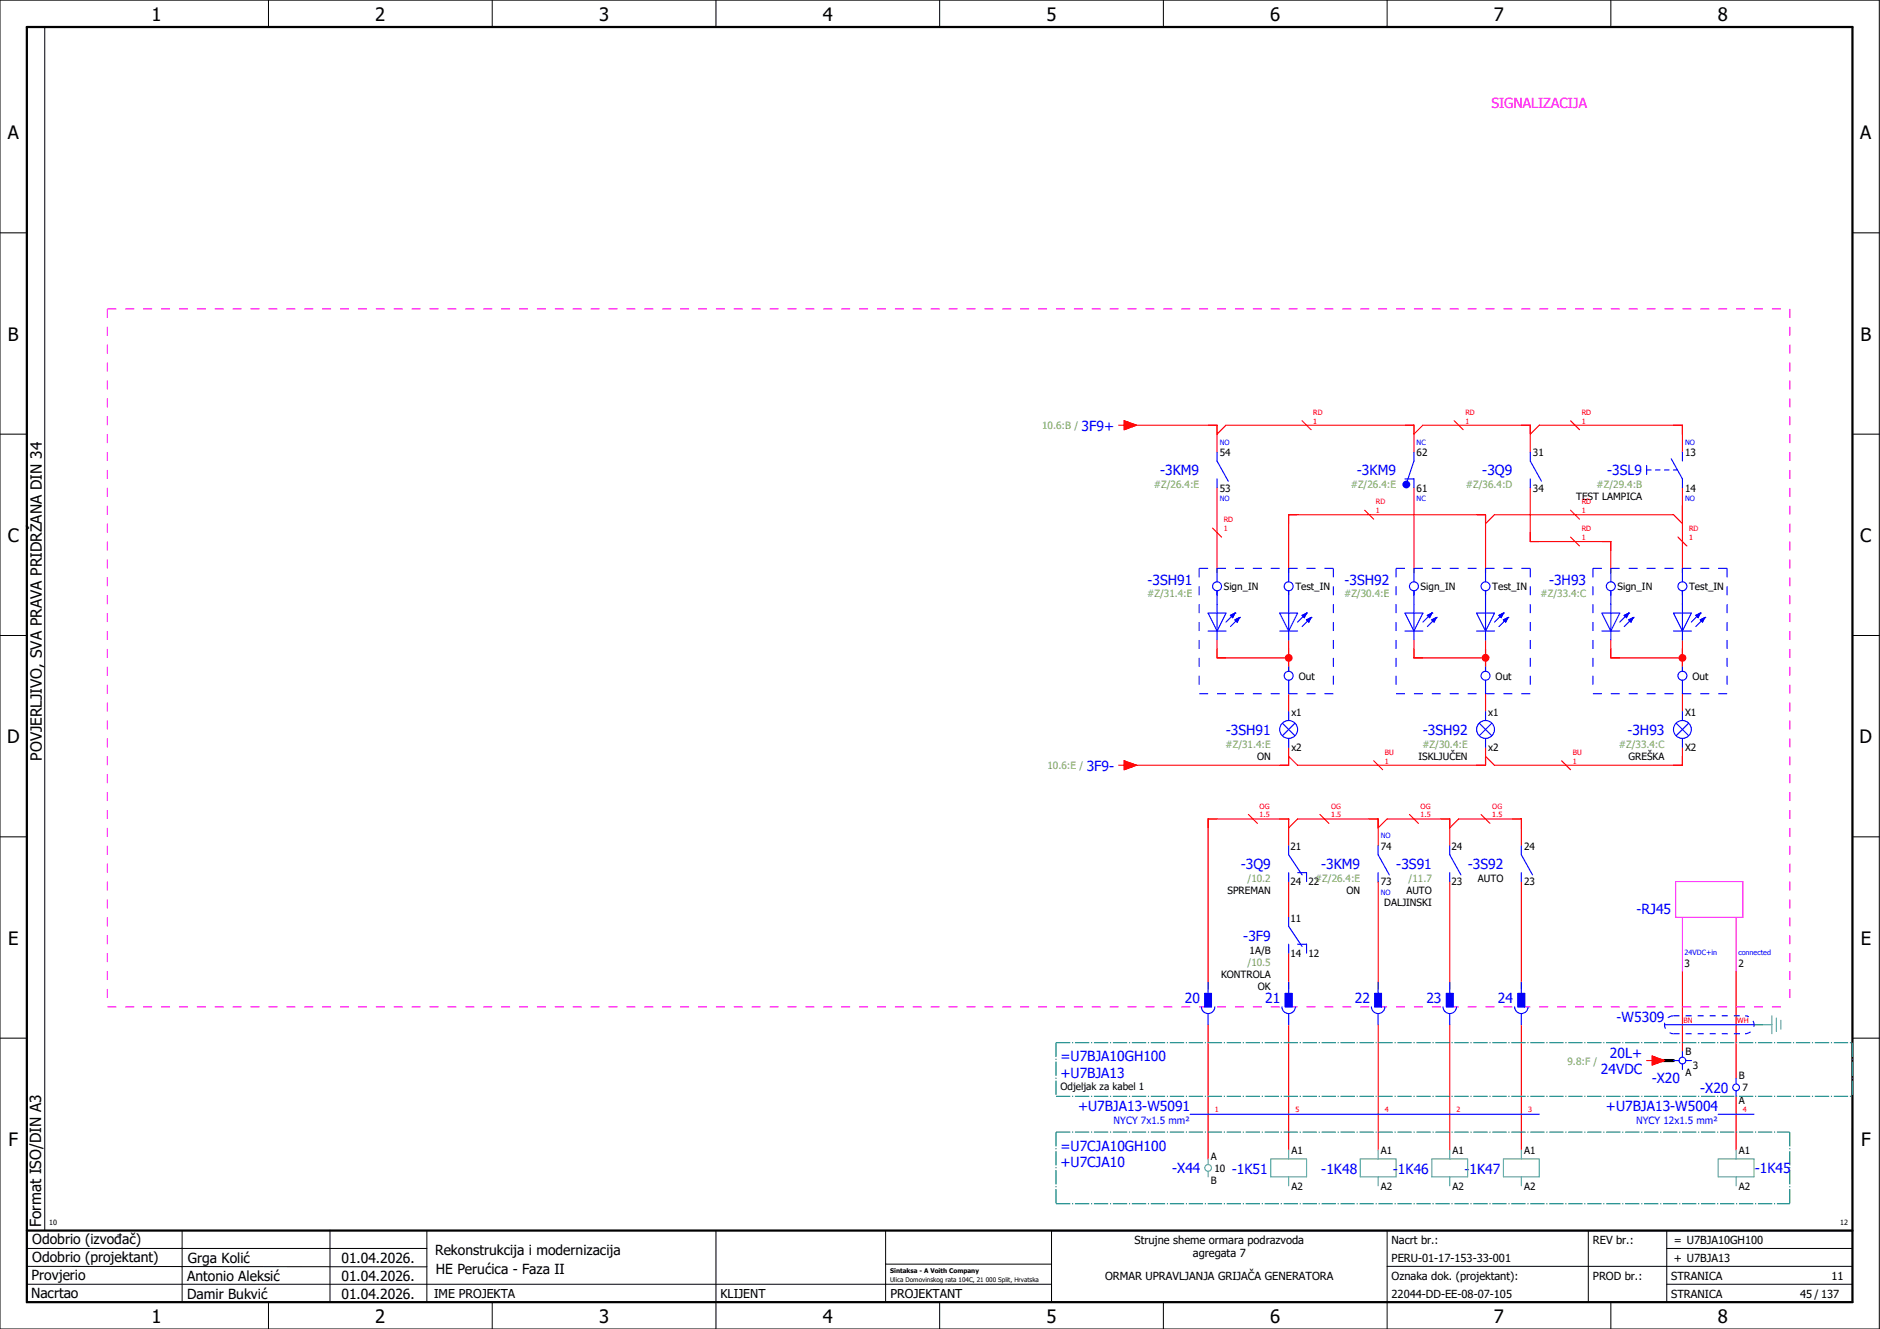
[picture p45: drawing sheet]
<svg xmlns="http://www.w3.org/2000/svg" width="420mm" height="297mm" viewBox="0 0 420 297" stroke-linecap="round" stroke-linejoin="round" font-family="sans-serif">
<defs><g id="words">
<g font-size="4.1">
<text x="33.9" y="4.7">1</text>
<text x="83.9" y="4.7">2</text>
<text x="133.9" y="4.7">3</text>
<text x="183.9" y="4.7">4</text>
<text x="233.9" y="4.7">5</text>
<text x="283.9" y="4.7">6</text>
<text x="333.9" y="4.7">7</text>
<text x="383.9" y="4.7">8</text>
<text x="1.8" y="31.2">A</text>
<text x="415.8" y="31.2">A</text>
<text x="1.8" y="76.2">B</text>
<text x="415.8" y="76.2">B</text>
<text x="1.8" y="121.2">C</text>
<text x="415.8" y="121.2">C</text>
<text x="1.6" y="166.2">D</text>
<text x="415.6" y="166.2">D</text>
<text x="1.8" y="211.2">E</text>
<text x="415.8" y="211.2">E</text>
<text x="1.9" y="256.2">F</text>
<text x="415.9" y="256.2">F</text>
<text x="33.9" y="295.7">1</text>
<text x="83.9" y="295.7">2</text>
<text x="133.9" y="295.7">3</text>
<text x="183.9" y="295.7">4</text>
<text x="233.9" y="295.7">5</text>
<text x="283.9" y="295.7">6</text>
<text x="333.9" y="295.7">7</text>
<text x="383.9" y="295.7">8</text>
</g>
<g font-size="3.4">
<text x="9.4" y="170" transform="rotate(-90 9.4 170)">POVJERLJIVO, SVA PRAVA PRIDRŽANA DIN 34</text>
<text x="9.2" y="274.3" transform="rotate(-90 9.2 274.3)">Format ISO/DIN A3</text>
</g>
<text font-size="3.1" fill="#f0f" x="333.3" y="24.1">SIGNALIZACIJA</text>
<g font-size="3.1" fill="#00f">
<text x="241.7" y="96.3">3F9+</text>
<text x="259.3" y="106.3">-3KM9</text>
<text x="303.3" y="106.3">-3KM9</text>
<text x="331.3" y="106.3">-3Q9</text>
<text x="359.2" y="106.3">-3SL9</text>
<text x="256.5" y="130.6">-3SH91</text>
<text x="300.5" y="130.6">-3SH92</text>
<text x="346.2" y="130.6">-3H93</text>
<text x="274" y="164.3">-3SH91</text>
<text x="318" y="164.3">-3SH92</text>
<text x="363.7" y="164.3">-3H93</text>
<text x="242.9" y="172.3">3F9-</text>
<text x="277.3" y="194.3">-3Q9</text>
<text x="295.3" y="194.3">-3KM9</text>
<text x="312.1" y="194.3">-3S91</text>
<text x="328.1" y="194.3">-3S92</text>
<text x="365.8" y="204.3">-RJ45</text>
<text x="277.9" y="210.3">-3F9</text>
<text x="264.8" y="224.1">20</text>
<text x="282.8" y="224.1">21</text>
<text x="302.8" y="224.1">22</text>
<text x="318.8" y="224.1">23</text>
<text x="334.8" y="224.1">24</text>
<text x="361.3" y="228.4">-W5309</text>
<text x="237" y="237.1">=U7BJA10GH100</text>
<text x="359.8" y="236.4">20L+</text>
<text x="237" y="240.9">+U7BJA13</text>
<text x="357.8" y="240.1">24VDC</text>
<text x="369.1" y="242">-X20</text>
<text x="380" y="244.3">-X20</text>
<text x="240.9" y="248.4">+U7BJA13-W5091</text>
<text x="358.9" y="248.4">+U7BJA13-W5004</text>
<text x="237" y="257.1">=U7CJA10GH100</text>
<text x="237" y="260.9">+U7CJA10</text>
<text x="262" y="262.3">-X44</text>
<text x="275.3" y="262.4">-1K51</text>
<text x="295.3" y="262.4">-1K48</text>
<text x="311.3" y="262.4">-1K46</text>
<text x="327.3" y="262.4">-1K47</text>
<text x="392.2" y="262.1">-1K45</text>
</g>
<g font-size="3.1">
<text x="7.2" y="278.1">Odobrio (izvođač)</text>
<text x="97.2" y="280.5">Rekonstrukcija i modernizacija</text>
<text x="7.1" y="286.1">Provjerio</text>
<text x="7.2" y="282.1">Odobrio (projektant)</text>
<text x="41.8" y="286.2">Antonio Aleksić</text>
<text x="42" y="282.3">Grga Kolić</text>
<text x="76.3" y="282.3">01.04.2026.</text>
<text x="76.3" y="286.3">01.04.2026.</text>
<text x="97.4" y="284.8">HE Perućica - Faza II</text>
<text x="6.9" y="290">Nacrtao</text>
<text x="41.8" y="290.3">Damir Bukvić</text>
<text x="76.3" y="290.3">01.04.2026.</text>
</g>
<g font-size="2.7">
<text x="97" y="290.1">IME PROJEKTA</text>
<text x="161" y="290.1">KLIJENT</text>
<text x="199" y="290.1">PROJEKTANT</text>
</g>
<g font-size="2.5">
<text x="253.5" y="278">Strujne sheme ormara podrazvoda</text>
<text x="266.6" y="281">agregata 7</text>
<text x="311" y="278">Nacrt br.:</text>
<text x="356" y="278">REV br.:</text>
<text x="374.1" y="278">= U7BJA10GH100</text>
<text x="247" y="286">ORMAR UPRAVLJANJA GRIJAČA GENERATORA</text>
<text x="311" y="286">Oznaka dok. (projektant):</text>
<text x="311" y="282">PERU-01-17-153-33-001</text>
<text x="356" y="286">PROD br.:</text>
<text x="373.5" y="286">STRANICA</text>
<text x="374.1" y="282.1">+ U7BJA13</text>
<text x="409.3" y="286">11</text>
<text x="311" y="290">22044-DD-EE-08-07-105</text>
<text x="373.5" y="290">STRANICA</text>
<text x="402.3" y="290">45 / 137</text>
</g>
<g font-size="2.2" fill="#7ca552">
<text x="232.9" y="95.9">10.6:B /</text>
<text x="257.9" y="109.2">#Z/26.4:E</text>
<text x="301.9" y="109.2">#Z/26.4:E</text>
<text x="327.6" y="109.2">#Z/36.4:D</text>
<text x="356.8" y="109.2">#Z/29.4:B</text>
<text x="256.4" y="133.5">#Z/31.4:E</text>
<text x="300.4" y="133.5">#Z/30.4:E</text>
<text x="344.3" y="133.5">#Z/33.4:C</text>
<text x="273.9" y="167.2">#Z/31.4:E</text>
<text x="317.9" y="167.2">#Z/30.4:E</text>
<text x="361.8" y="167.2">#Z/33.4:C</text>
<text x="234.1" y="171.9">10.6:E /</text>
<text x="278.8" y="197.2">/10.2</text>
<text x="293.9" y="197.2">#Z/26.4:E</text>
<text x="314.8" y="197.2">/11.7</text>
<text x="278.8" y="215.9">/10.5</text>
<text x="350.3" y="237.9">9.8:F /</text>
</g>
<g font-size="2.2">
<text x="272.6" y="102">54</text>
<text x="316.6" y="102">62</text>
<text x="342.6" y="102">31</text>
<text x="376.6" y="102">13</text>
<text x="272.6" y="109.9">53</text>
<text x="316.6" y="109.9">61</text>
<text x="342.6" y="109.9">34</text>
<text x="352.3" y="111.9">TEST LAMPICA</text>
<text x="376.6" y="109.9">14</text>
<text x="273.5" y="131.9">Sign_IN</text>
<text x="289.5" y="131.9">Test_IN</text>
<text x="317.5" y="131.9">Sign_IN</text>
<text x="333.5" y="131.9">Test_IN</text>
<text x="361.5" y="131.9">Sign_IN</text>
<text x="377.5" y="131.9">Test_IN</text>
<text x="290.3" y="151.9">Out</text>
<text x="334.2" y="151.9">Out</text>
<text x="378.2" y="151.9">Out</text>
<text x="288.6" y="160">x1</text>
<text x="332.6" y="160">x1</text>
<text x="376.6" y="160">X1</text>
<text x="288.6" y="167.9">x2</text>
<text x="332.6" y="167.9">x2</text>
<text x="376.6" y="167.9">X2</text>
<text x="280.9" y="169.9">ON</text>
<text x="317" y="169.9">ISKLJUČEN</text>
<text x="364" y="169.9">GREŠKA</text>
<text x="288.4" y="190">21</text>
<text x="308.6" y="190">74</text>
<text x="324.4" y="190">24</text>
<text x="340.6" y="190">24</text>
<text x="288.4" y="197.9">24</text>
<text x="292.4" y="197.9">22</text>
<text x="308.6" y="197.9">73</text>
<text x="324.4" y="197.9">23</text>
<text x="330.3" y="197.2">AUTO</text>
<text x="340.6" y="197.9">23</text>
<text x="274.3" y="199.9">SPREMAN</text>
<text x="300.9" y="199.9">ON</text>
<text x="309.4" y="202.6">DALJINSKI</text>
<text x="314.3" y="199.9">AUTO</text>
<text x="288.4" y="206">11</text>
<text x="279.3" y="213.2">1A/B</text>
<text x="288.4" y="213.9">14</text>
<text x="292.4" y="213.9">12</text>
<text x="272.9" y="218.6">KONTROLA</text>
<text x="281.1" y="221.3">OK</text>
<text x="376.5" y="216.1">3</text>
<text x="388.5" y="216.1">2</text>
<text x="376.7" y="235.8">B</text>
<text x="378.3" y="239">3</text>
<text x="237" y="243.6">Odjeljak za kabel 1</text>
<text x="376.7" y="240.5">A</text>
<text x="388.6" y="241.2">B</text>
<text x="389.4" y="243.9">7</text>
<text x="388.6" y="246.7">A</text>
<text x="288.6" y="258">A1</text>
<text x="308.6" y="258">A1</text>
<text x="324.6" y="258">A1</text>
<text x="340.6" y="258">A1</text>
<text x="388.6" y="258">A1</text>
<text x="270.6" y="259.2">A</text>
<text x="271.4" y="261.9">10</text>
<text x="270.6" y="264.7">B</text>
<text x="288.6" y="265.9">A2</text>
<text x="308.6" y="265.9">A2</text>
<text x="324.6" y="265.9">A2</text>
<text x="340.6" y="265.9">A2</text>
<text x="388.6" y="265.9">A2</text>
</g>
<g font-size="2.2" fill="#00f">
<text x="248.9" y="251.3">NYCY 7x1.5 mm²</text>
<text x="365.7" y="251.3">NYCY 12x1.5 mm²</text>
</g>
<g font-size="1.6" fill="#f00">
<text x="293.5" y="94.7">1</text>
<text x="293.5" y="92.8">RD</text>
<text x="327.5" y="94.7">1</text>
<text x="327.5" y="92.8">RD</text>
<text x="353.5" y="94.7">1</text>
<text x="353.5" y="92.8">RD</text>
<text x="307.5" y="112.8">RD</text>
<text x="353.5" y="112.8">RD</text>
<text x="273.5" y="118.7">1</text>
<text x="273.5" y="116.8">RD</text>
<text x="307.5" y="114.7">1</text>
<text x="353.5" y="118.8">RD</text>
<text x="353.5" y="114.7">1</text>
<text x="377.5" y="118.8">RD</text>
<text x="353.5" y="120.7">1</text>
<text x="377.5" y="120.7">1</text>
<text x="309.5" y="170.7">1</text>
<text x="309.5" y="168.8">BU</text>
<text x="351.5" y="170.7">1</text>
<text x="351.5" y="168.8">BU</text>
<text x="281.5" y="182.7">1.5</text>
<text x="281.5" y="180.8">OG</text>
<text x="297.5" y="182.7">1.5</text>
<text x="297.5" y="180.8">OG</text>
<text x="317.5" y="182.7">1.5</text>
<text x="317.5" y="180.8">OG</text>
<text x="333.5" y="182.7">1.5</text>
<text x="333.5" y="180.8">OG</text>
<text x="376.3" y="228.7">BN</text>
<text x="388.3" y="228.7">WH</text>
<text x="271.5" y="248.5">1</text>
<text x="289.5" y="248.5">5</text>
<text x="309.5" y="248.5">4</text>
<text x="325.5" y="248.5">2</text>
<text x="341.5" y="248.5">3</text>
<text x="389.5" y="248.5">4</text>
</g>
<g font-size="1.6" fill="#00f">
<text x="272.6" y="99.4">NO</text>
<text x="316.6" y="99.4">NC</text>
<text x="376.6" y="99.4">NO</text>
<text x="272.6" y="112">NO</text>
<text x="316.6" y="112">NC</text>
<text x="376.6" y="112">NO</text>
<text x="308.6" y="187.4">NO</text>
<text x="308.6" y="200">NO</text>
<text x="376.5" y="213.5">24VDC+in</text>
<text x="388.5" y="213.5">connected</text>
</g>
<g font-size="1.6">
<text x="11" y="273.7">10</text>
<text x="411.2" y="273.7">12</text>
</g>
<g font-size="1.4">
<text x="198.9" y="284.4">Sintaksa - A Voith Company</text>
<text x="198.9" y="286.4">Ulica Domovinskog rata 104C, 21 000 Split, Hrvatska</text>
</g>
</g></defs>
<g fill="none" stroke="#000" stroke-width=".22">
<path d="M0 0h420v297h-420zM10 6v269M60 0v6M110 0v6M160 0v6M210 0v6M260 0v6M310 0v6M360 0v6M0 52h6M414 52h6M0 97h6"/>
<path d="M414 97h6M0 142h6M414 142h6M414 176.3v87.4M0 187h6M414 187h6M0 232h6M414 232h6M6 279h89.4M40.7 275v16M73.7 274.9v16M95.4 275.1v16"/>
<path d="M160 275v22M197.9 275.1v16M310 275v22M355 275v16M372.5 279h41.5M372.5 275v16M414 275h-179v16M6 283l89.4 .1M6 287h229M60 291v6M110 291v6M197.9 282.5h37.1"/>
<path d="M210 291v6M260 291v6M310 283h104M360 291v6M372.5 287h41.5"/>
</g>
<path d="M6 6h408v285h-408zM6 275h408" fill="none" stroke="#000" stroke-width=".5"/>
<g fill="none" stroke="#f00" stroke-width=".25">
<path d="M252 95h20v6M274 95h42v6M318 95h24v6M344 95h32v6M272 109v19M316 109v19M334 115h40M342 109v12h18v7M376 109v19M288 128v-13h44v13M272 143v4h16M288 143v7"/>
<path d="M288 155v4M316 143v4h14M332 143v7M332 155v4M360 143v4h14M376 143v7M376 155v4M288 167v4h-36M332 167v4h-42M376 167v4h-42M288 189v-6h-18v38M288 185l2-2h18v6"/>
<path d="M288 197v8M308 185l2-2h14v6M308 197v24M324 185l2-2h14v6M324 197v24M340 197v24M288 213v8M376 217v18M388 217v24M270 229v30M288 229v28M308 229v28"/>
<path d="M324 229v28M340 229v28M388 245v12"/>
</g>
<path d="M272 132v3M288 132v3M316 132v3M332 132v3M360 132v3M376 132v3" fill="none" stroke="#00f" stroke-width=".25"/>
<path d="M370 237h4" fill="none" stroke="#000" stroke-width=".7"/>
<path d="M392 229h2" fill="none" stroke="#00be00" stroke-width=".25" stroke-dasharray="3.2 .4 .3 .4" stroke-linecap="butt"/>
<circle cx="288" cy="147" r=".87" fill="#f00"/>
<path d="M316 145v2h2M330 147h2M332 145v4" fill="none" stroke="#f00" stroke-width=".25"/>
<circle cx="332" cy="147" r=".88" fill="#f00"/>
<path d="M314 95h2v2l2-2M374 95h2v2M290 115h-2v2M376 113v4l-2-2M360 145v2h2M374 147h2M376 145v4M330 171h2v-2l2 2" fill="none" stroke="#f00" stroke-width=".25"/>
<circle cx="376" cy="147" r=".87" fill="#f00"/>
<path d="M270 95h2v2l2-2M291 94l2 2M340 95h2v2l2-2M271 118l2 2M305 114l2 2M330 115h2v2l2-2M342 119v2h2M358 121h2v2M286 171h2v-2l2 2M307 170l2 2M376 169v2h-2" fill="none" stroke="#f00" stroke-width=".25"/>
<path d="M24 69h376M24 69v156M400 69v156M24 225h376" fill="none" stroke="#f0f" stroke-width=".25" stroke-dasharray="2 2" stroke-linecap="butt"/>
<g fill="none" stroke="#00f" stroke-width=".25">
<path d="M272 101v2l2.5 4.5M272 107v2M314 107h2v2M316 101v2l-1.5 4.5M368 104v2M368 105h1M370 105h1M372 105h1M373.5 102.5l2.5 4.5v2M374 105h.9M376 101v2M270 137h4l-2 4z"/>
<path d="M272 127v3M272 132v1M272 135v8M275 137.5l1-.5-.5 1zM276 137h.1M276 138.5l1-.5-.5 1zM276 137l-2 2M277 138h.1M277 138l-2 2M286 137h4l-2 4zM288 127v3M288 132v1"/>
<path d="M288 135v8M291 137.5l1-.5-.5 1zM292 137h.1M292 138.5l1-.5-.5 1zM292 137l-2 2M293 138h.1M293 138l-2 2M314 137h4l-2 4zM316 127v3M316 132v1M316 135v8M319 137.5l1-.5-.5 1z"/>
<path d="M320 137h.1M320 138.5l1-.5-.5 1zM320 137l-2 2M321 138h.1M321 138l-2 2M330 137h4l-2 4zM332 127v3M332 132v1M332 135v8M335 137.5l1-.5-.5 1zM336 137h.1M336 138.5l1-.5-.5 1z"/>
<path d="M336 137l-2 2M337 138h.1M337 138l-2 2M270 141h4M286 141h4M288 149v1M288 152v3M288 159v2M314 141h4M330 141h4M332 149v1M332 152v3"/>
<path d="M332 159v2M286.6 161.6l2.8 2.8M288 165v2M289.4 161.6l-2.8 2.8M330.6 161.6l2.8 2.8M332 165v2M333.4 161.6l-2.8 2.8M288 189v2l3 4.5M288 195v2M290 195h2v2M308 189v2l2.5 4.5M308 195v2"/>
<path d="M270 219.5v2.5M288 219.5v2.5M308 219.5v2.5M324 219.5v2.5M340 219.5v2.5M268.5 225a1.5 1.5 0 0 0 1.5 1.5 1.5 1.5 0 0 0 1.5-1.5M269.2 222h1.5v3h-1.5zM270 226.5v2.5M286.5 225a1.5 1.5 0 0 0 1.5 1.5 1.5 1.5 0 0 0 1.5-1.5M287.3 222h1.5v3h-1.5zM288 226.5v2.5M306.5 225a1.5 1.5 0 0 0 1.5 1.5 1.5 1.5 0 0 0 1.5-1.5"/>
<path d="M307.3 222h1.5v3h-1.5zM308 226.5v2.5M322.5 225a1.5 1.5 0 0 0 1.5 1.5 1.5 1.5 0 0 0 1.5-1.5M323.2 222h1.5v3h-1.5zM324 226.5v2.5M338.5 225a1.5 1.5 0 0 0 1.5 1.5 1.5 1.5 0 0 0 1.5-1.5M339.3 222h1.5v3h-1.5zM340 226.5v2.5M266 249h78"/>
<circle cx="272" cy="131" r="1"/>
<circle cx="288" cy="131" r="1"/>
<circle cx="316" cy="131" r="1"/>
<circle cx="332" cy="131" r="1"/>
<circle cx="288" cy="151" r="1"/>
<circle cx="332" cy="151" r="1"/>
<circle cx="288" cy="163" r="2"/>
<circle cx="332" cy="163" r="2"/>
</g>
<path d="M236 253h164M236 253v16M400 253v16M236 269h164" fill="none" stroke="#007f7f" stroke-width=".25" stroke-dasharray="3.2 .4 .3 .4" stroke-linecap="butt"/>
<g fill="#00f" stroke="#00f" stroke-width=".22">
<path d="M269.2 222h1.5v3h-1.5z"/>
<path d="M287.3 222h1.5v3h-1.5z"/>
<path d="M307.3 222h1.5v3h-1.5z"/>
<path d="M323.2 222h1.5v3h-1.5z"/>
<path d="M339.3 222h1.5v3h-1.5z"/>
<path d="M276 138.5l1-.5-.5 1z"/>
<path d="M275 137.5l1-.5-.5 1z"/>
<path d="M292 138.5l1-.5-.5 1z"/>
<path d="M291 137.5l1-.5-.5 1z"/>
<path d="M320 138.5l1-.5-.5 1z"/>
<path d="M319 137.5l1-.5-.5 1z"/>
<path d="M336 138.5l1-.5-.5 1z"/>
<path d="M335 137.5l1-.5-.5 1z"/>
</g>
<path d="M374.5 197h15v8h-15zM376 205v12M388 205v12" fill="none" stroke="#f0f" stroke-width=".22"/>
<g fill="none" stroke="#52a5a5" stroke-width=".25">
<path d="M270 259v1.3M284 259h8v4h-8zM288 257v2M304 259h8v4h-8zM308 257v2M320 259h8v4h-8zM324 257v2M336 259h8v4h-8zM340 257v2M270 261.8v1.2M288 263v2M308 263v2"/>
<path d="M324 263v2M340 263v2"/>
<circle cx="270" cy="261" r=".75"/>
</g>
<path d="M268 127h30M268 127v28M298 127v28M312 127h30M312 127v28M342 127v28M268 155h30M312 155h30" fill="none" stroke="#00f" stroke-width=".25" stroke-dasharray="2 2" stroke-linecap="butt"/>
<circle cx="314.3" cy="108.3" r=".88" fill="#00f"/>
<g fill="none" stroke="#00f" stroke-width=".25">
<path d="M342 101v2l2.5 4.5M342 107v2M358 137h4l-2 4zM360 127v3M360 132v1M360 135v8M363 137.5l1-.5-.5 1zM364 137h.1M364 138.5l1-.5-.5 1zM364 137l-2 2M365 138h.1M365 138l-2 2"/>
<path d="M374 137h4l-2 4zM376 127v3M376 132v1M376 135v8M379 137.5l1-.5-.5 1zM380 137h.1M380 138.5l1-.5-.5 1zM380 137l-2 2M381 138h.1M381 138l-2 2M358 141h4M374 141h4"/>
<path d="M376 149v1M376 152v3M376 159v2M374.6 161.6l2.8 2.8M376 165v2M377.4 161.6l-2.8 2.8M324 189v2l2.5 4.5M324 195v2M340 189v2l2.5 4.5M340 195v2M288 205v2l3 4.5M288 211v2"/>
<path d="M290 211h2v2M372 229h20M374 237h1.2M376 235v1.3M376 237.8v1.2M376.7 237h1.3M384 249h8M388 241v1.3M388 243.8v1.2"/>
<circle cx="360" cy="131" r="1"/>
<circle cx="376" cy="131" r="1"/>
<circle cx="376" cy="151" r="1"/>
<circle cx="376" cy="163" r="2"/>
<circle cx="376" cy="237" r=".75"/>
<circle cx="388" cy="243" r=".75"/>
</g>
<path d="M356 127h30M356 127v28M386 127v28M356 155h30" fill="none" stroke="#00f" stroke-width=".25" stroke-dasharray="2 2" stroke-linecap="butt"/>
<g fill="#00f" stroke="#00f" stroke-width=".22">
<path d="M364 138.5l1-.5-.5 1z"/>
<path d="M363 137.5l1-.5-.5 1z"/>
<path d="M380 138.5l1-.5-.5 1z"/>
<path d="M379 137.5l1-.5-.5 1z"/>
</g>
<g fill="none" stroke="#f00" stroke-width=".25">
<path d="M250 95h1.3M251.3 94l2.7 1-2.7 1zM325 94l2 2M351 94l2 2M351 114l2 2M351 120l2 2M375 120l2 2M250 171h1.3M251.3 170l2.7 1-2.7 1zM349 170l2 2M279 182l2 2M295 182l2 2"/>
<path d="M315 182l2 2M331 182l2 2M368 237h1.2M369.2 236l2.8 1-2.8 1z"/>
</g>
<path d="M394 229h2M396 227v4M397 227.5v3M398 228v2M384 259h8v4h-8zM388 257v2M388 263v2" fill="none" stroke="#52a5a5" stroke-width=".25"/>
<path d="M374 231h16M374 227h16M374 227a2 2 0 0 0-2 2 2 2 0 0 0 2 2M390 231a2 2 0 0 0 2-2 2 2 0 0 0-2-2" fill="none" stroke="#00f" stroke-width=".25" stroke-dasharray="1.4 1.4" stroke-linecap="butt"/>
<path d="M236 233h178M236 233v12M414 233v12M236 245h178" fill="none" stroke="#007f7f" stroke-width=".25" stroke-dasharray="3.2 .4 .3 .4" stroke-linecap="butt"/>
<g fill="#f00" stroke="#f00" stroke-width=".22">
<path d="M251.3 94l2.7 1-2.7 1z"/>
<path d="M251.3 170l2.7 1-2.7 1z"/>
<path d="M369.2 236l2.8 1-2.8 1z"/>
</g>
<use href="#words"/>
</svg>
